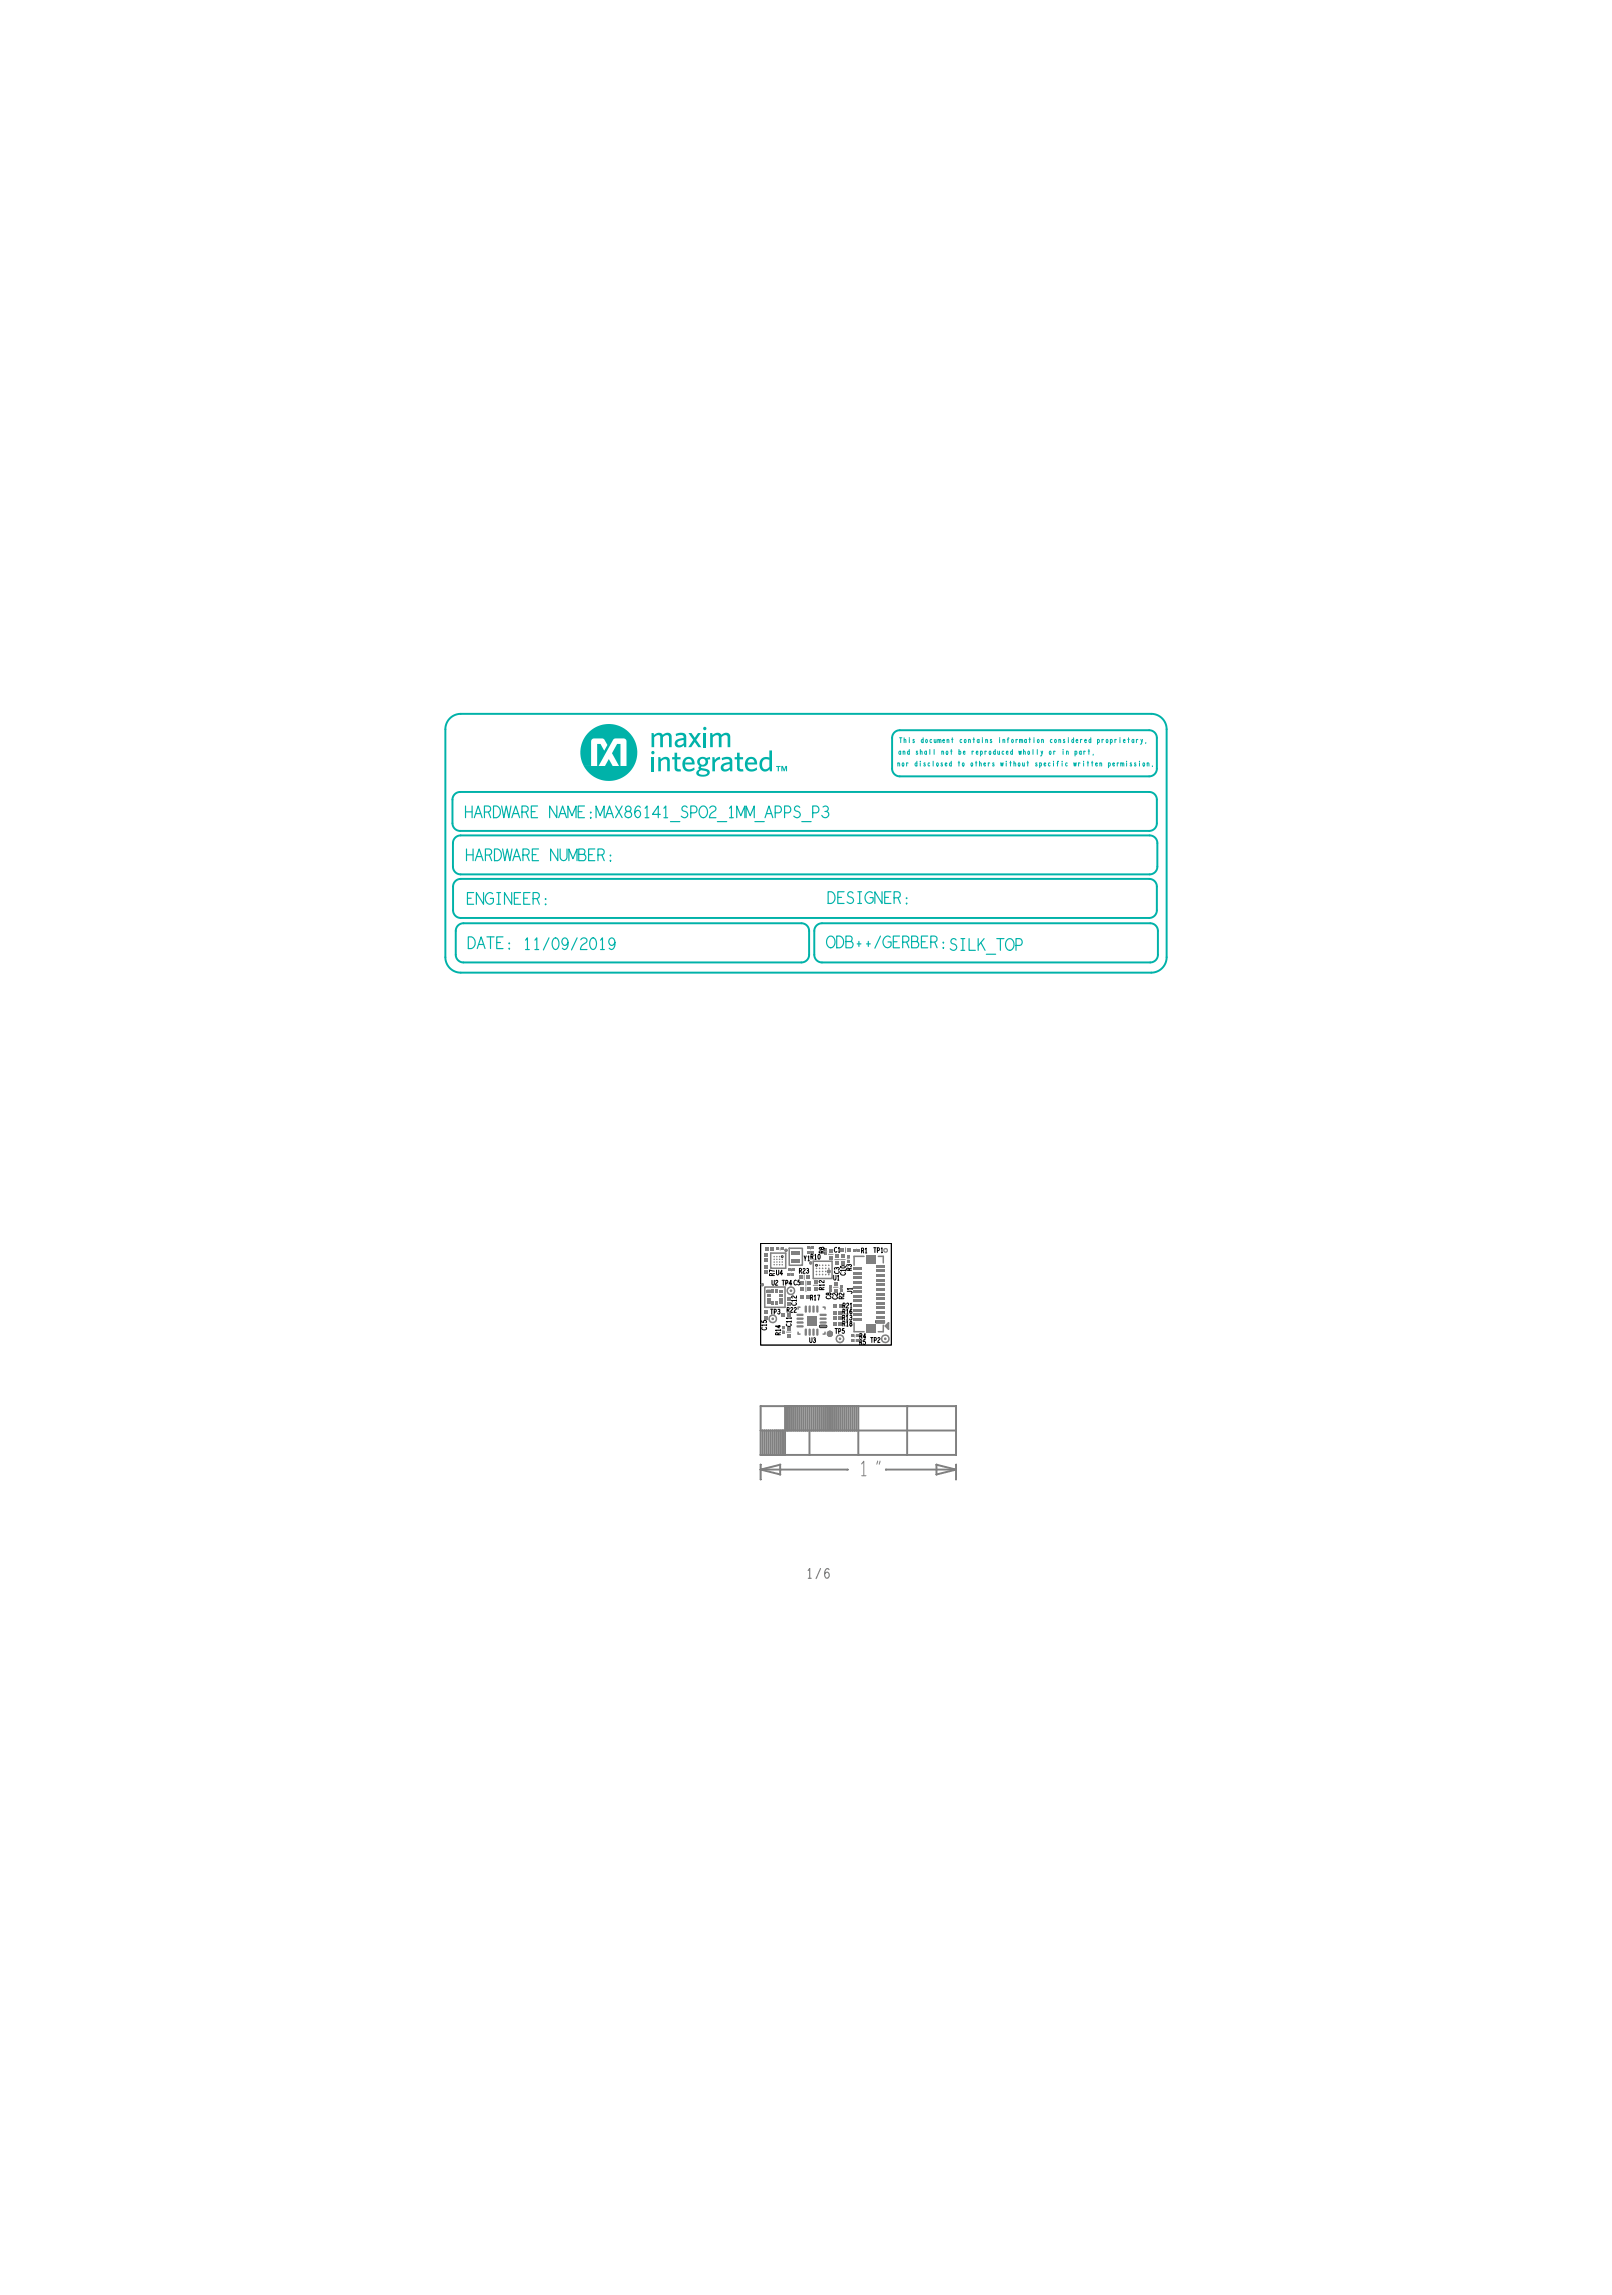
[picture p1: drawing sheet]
<svg xmlns="http://www.w3.org/2000/svg" width="210mm" height="298mm" viewBox="0 0 210 298" stroke-linecap="round" stroke-linejoin="round" font-family="sans-serif">
<defs><g id="words">
<g font-size="1.5" fill="#00b2a9">
<text x="60.3" y="106.3">HARDWARE</text>
<text x="60.5" y="111.9">HARDWARE</text>
<text x="60.6" y="117.6">ENGINEER:</text>
<text x="107.5" y="117.5">DESIGNER:</text>
<text x="60.7" y="123.4">DATE:</text>
<text x="107.4" y="123.3">ODB++/GERBER:SILK_TOP</text>
</g>
<g font-size=".6" fill="#00b2a9">
<text x="116.6" y="99.6">nor</text>
<text x="116.8" y="98.1">and</text>
<text x="116.9" y="96.6">This</text>
<text x="118.9" y="99.6">disclosed</text>
<text x="119" y="98.1">shall</text>
<text x="119.7" y="96.6">document</text>
<text x="122.4" y="98.1">not</text>
<text x="124.5" y="99.6">to</text>
<text x="124.7" y="98.1">be</text>
<text x="124.8" y="96.6">contains</text>
<text x="126.2" y="99.6">others</text>
<text x="126.3" y="98.1">reproduced</text>
<text x="129.9" y="96.6">information</text>
<text x="130.2" y="99.6">without</text>
<text x="132.5" y="98.1">wholly</text>
<text x="134.7" y="99.6">specific</text>
<text x="136.5" y="98.1">or</text>
<text x="136.6" y="96.6">considered</text>
<text x="138.2" y="98.1">in</text>
<text x="139.7" y="99.6">written</text>
<text x="139.9" y="98.1">part,</text>
<text x="142.8" y="96.6">proprietary,</text>
<text x="144.3" y="99.6">permission.</text>
</g>
<g font-size=".6">
<text x="103.9" y="165.6">R23</text>
<text x="105.4" y="163.8">R10</text>
<text x="107.1" y="167.8" transform="rotate(-90 107.1 167.8)">R12</text>
<text x="110.7" y="165.2" transform="rotate(-90 110.7 165.2)">R3</text>
<text x="111.9" y="162.9">R1</text>
<text x="101.5" y="173.6" transform="rotate(-90 101.5 173.6)">R14</text>
<text x="102.9" y="172.5" transform="rotate(-90 102.9 172.5)">C11</text>
<text x="105.3" y="169.1">R17</text>
<text x="109.5" y="171.7">R13</text>
<text x="109.5" y="172.4">R18</text>
<text x="109.5" y="170.9">R16</text>
<text x="109.5" y="170.1">R21</text>
</g>
</g></defs>
<!-- layer: Board Outline -->
<path d="M98.9 161.7h17v13.2h-17z" fill="none" stroke="#000" stroke-width=".13"/>
<!-- layer: Components -->
<g fill="none" stroke="#808080" stroke-width=".2">
<path d="M99 167h.1l.1 .1-.1 .1zM99.4 167.4h2.7v2.6h-2.7zM100.2 163h1.9v1.9h-1.9zM102.1 162.5h.1l.1 .1-.1 .1zM102.6 162.3h1.7v2.2h-1.7zM103.8 173.2v.3h.2M104 170h-.2v.2M105.3 164.2l.1-.1 .1 .2h-.1zM105.7 164h2.5v2.3h-2.5zM107 170h.3v.2M107.3 173.2v.3h-.3M107.7 173.2l.2-.1 .2 .1 .1 .2-.1 .3h-.2h-.2l-.1-.3z"/>
<path d="M107.8 173.4l.1-.1 .1 .2h-.1z"/>
<circle cx="100.4" cy="171.5" r=".48"/>
<circle cx="102.8" cy="167.9" r=".48"/>
<circle cx="109.2" cy="174.1" r=".48"/>
<circle cx="115.1" cy="174.1" r=".48"/>
</g>
<path d="M99.7 167.7h.5v.4h-.5zM101.5 163.3l.2-.1 .1 .1v.2l-.1 .1-.2-.1zM106 164.5l.1-.1 .2 .1v.1l-.2 .1-.1-.1zM106.5 172.3h.9l.1 .1v.1l-.1 .2h-.8l-.1-.1z" fill="#000"/>
<path d="M101.6 173h.3M104.5 165.8v.6M105.4 162.1v.3M105.4 162.7v.3M105.7 167.1h.6M107.2 162.8h.3M109.2 167.6h.3M110.1 163.7h.3M111.1 173.6v.3M111.1 174.2v.3M111.3 162.4v.3" fill="none" stroke="#808080" stroke-width=".13"/>
<g fill="#00b2a9">
<path d="M101.6 99.6h.2l.1 .5 .2-.5h.2v.7h-.1v-.5l-.2 .5h-.1l-.2-.5v.5h-.1z"/>
<path d="M92.6 98.5h.3v.3a.79 .79 0 0 1 .7-.4v.4l-.4 .1-.3 .3v1.1h-.3z"/>
<path d="M92.3 95.3h.3v.3a.66 .66 0 0 1 1.2 0 .62 .62 0 0 1 .6-.3 .62 .62 0 0 1 .5 .5v1.4h-.3l-.1-1.5a.49 .49 0 0 0-.7 .2v1.3h-.4v-1.5a.5 .5 0 0 0-.7 .2v1.3h-.4z"/>
<path d="M93.8 98.6l.8-.2 .3 .1 .2 .1 .1 .3v1.4h-.3v-.2a.61 .61 0 0 1-.9 .2 .61 .61 0 0 1-.2-.8l.4-.3 .6-.1v.3a.62 .62 0 0 0-.8 .5 .48 .48 0 0 0 .9-.1v-.8a.52 .52 0 0 0-.9-.2l-.1 .1z"/>
<path d="M100.9 99.6h.6v.1h-.2v.6h-.2v-.6h-.2z"/>
<path d="M100 97.6h.4v2.7h-.3l-.1-.3a.76 .76 0 0 1-.9 .2 .76 .76 0 0 1-.4-.9 .88 .88 0 0 1 1.3-.8v.3h-.1a.61 .61 0 0 0-.7 .1 .61 .61 0 0 0-.1 .7 .48 .48 0 0 0 .4 .4 .48 .48 0 0 0 .5-.3z"/>
<path d="M97.1 98.6a.8 .8 0 0 1 1-.1 .8 .8 0 0 1 .3 .9h-1.2v-.2h.9a.44 .44 0 0 0-.5-.5 .44 .44 0 0 0-.4 .5v.2a.65 .65 0 0 0 .4 .7 .65 .65 0 0 0 .8-.3v.3a.97 .97 0 0 1-1.3 0 .97 .97 0 0 1-.1-1.3z"/>
<path d="M95.8 97.9h.3v.6h.5v.3h-.5v1l.2 .2h.3v.3a.54 .54 0 0 1-.8-.5v-1h-.3v-.3h.3z"/>
<path d="M91.5 94.6l.1-.1 .2 .1v.3l-.2 .1-.1-.1z"/>
<path d="M84.7 95.3h.3v.3a.66 .66 0 0 1 1.1 0 .62 .62 0 0 1 .7-.3 .62 .62 0 0 1 .5 .5v1.4h-.3l-.1-1.5a.49 .49 0 0 0-.7 .2v1.3h-.4v-1.5a.5 .5 0 0 0-.8 .2v1.3h-.3z"/>
<path d="M84.7 98.5h.3v1.8h-.3z"/>
<path d="M84.7 97.7h.2h.1v.3l-.1 .1-.2-.1z"/>
<path d="M85.6 98.5h.2l.1 .2a.64 .64 0 0 1 .6-.3 .64 .64 0 0 1 .6 .4v1.5h-.4v-1.3l-.1-.2a.55 .55 0 0 0-.7 .2v1.3h-.3z"/>
<path d="M90.8 98.6a.8 .8 0 0 1 1 0l.5-.2v.3l-.3 .1a.63 .63 0 0 1-.7 .9v-.2a.39 .39 0 0 0 .4-.6 .39 .39 0 0 0-.7-.1 .39 .39 0 0 0 .3 .6v.3h-.2l.1 .2a1.31 1.31 0 0 1 1 .4 .64 .64 0 0 1-.8 .7v-.2a.35 .35 0 0 0 .4-.1 .35 .35 0 0 0 .1-.3l-.2-.1-.6-.1a.26 .26 0 0 0-.3 .2 .26 .26 0 0 0 .2 .3l.4 .1v.2a.65 .65 0 0 1-.9-.5l.1-.2 .3-.2a.24 .24 0 0 1-.1-.3 .24 .24 0 0 1 .2-.2h-.1a.62 .62 0 0 1-.1-1z"/>
<path d="M89 98.6a.8 .8 0 0 1 .9-.1 .8 .8 0 0 1 .4 .9h-1.2v-.2h.8a.44 .44 0 0 0-.4-.5 .44 .44 0 0 0-.4 .5l-.1 .2a.65 .65 0 0 0 .5 .7 .65 .65 0 0 0 .7-.3l.1 .3a.97 .97 0 0 1-1.3 0 .97 .97 0 0 1-.1-1.3z"/>
<path d="M89.5 95.3h.4l.4 .6 .4-.6h.4l-.6 .9 .7 1h-.4l-.5-.7-.4 .7h-.4l.6-1z"/>
<path d="M91.4 95.3h.4v1.9h-.4z"/>
<path d="M87.8 95.4l.8-.1 .3 .1 .2 .1 .1 .3v1.4h-.3v-.3a.61 .61 0 0 1-.8 .3 .61 .61 0 0 1-.3-.9l.4-.2 .7-.1v.2a.62 .62 0 0 0-.8 .6 .48 .48 0 0 0 .8-.1v-.8a.52 .52 0 0 0-.9-.2h-.1z"/>
<path d="M87.7 97.9h.3v.6h.5v.3h-.5v1l.1 .2h.4v.3a.54 .54 0 0 1-.8-.5v-1h-.3v-.3h.3z"/>
<path d="M76.5 95.2a3.7 3.7 0 0 1 5.5 .3 3.7 3.7 0 0 1-.8 5.4 3.7 3.7 0 0 1-5.3-1.3h2.7l.5-.9 .5 .9h.9l-.9-1.6 .6-1.3h.5v2.9h.7v-3.4l-.3-.2h-1.1l-.3 .1-1.9 3.5h-.2v-2.9h.5l.4 .9 .5-.7-.6-.8h-1.4l-.2 .3v3.2h-.9a3.7 3.7 0 0 1 .6-4.4z"/>
</g>
<path d="M116.3 95.2l.3-.2h.4h32.4a1 1 0 0 1 1 1v4a1 1 0 0 1-1 1h-32.4a1 1 0 0 1-1-1v-4.1l.1-.4zM59.1 103.3l.3-.2 .4-.1h89.6a1 1 0 0 1 1 1v3.1a1 1 0 0 1-1 1h-89.6a1 1 0 0 1-1-1v-3.2zM59.2 109l.3-.3 .4-.1h89.5a1 1 0 0 1 1 1v3.1a1 1 0 0 1-1 1h-89.5a1 1 0 0 1-1-1v-3.1zM59.2 114.6l.3-.2 .4-.1h89.5a1 1 0 0 1 1 1v3.1a1 1 0 0 1-1 1h-89.5a1 1 0 0 1-1-1v-3.2l.1-.3zM57.9 124.5a2 2 0 0 0 2 2h89.8a2 2 0 0 0 2-2v-29.7a2 2 0 0 0-2-2h-89.8a2 2 0 0 0-2 2v29.7M59.5 120.4l.3-.2 .4-.1h44a1 1 0 0 1 1 1v3.1a1 1 0 0 1-1 1h-44a1 1 0 0 1-1-1v-3.2zM106.1 120.4l.3-.2 .5-.1h42.6a1 1 0 0 1 1 1v3.1a1 1 0 0 1-1 1h-42.6a1 1 0 0 1-1-1v-3.2z" fill="none" stroke="#00b2a9" stroke-width=".25"/>
<g fill="none" stroke="#808080" stroke-width=".13">
<path d="M101.4 162.3v.3M102.2 173.2h.6M102.7 165.6v.3M102.9 165v.3M104.8 166.6v.6M104.8 167.4v.6M107.7 163.1h.6M107.8 167.6h.3M108.3 167.4h.6M108.5 163.8h.6M109.3 163.8h.6M109.9 162.3v.6"/>
<path d="M98.9 189.2h.1M124.3 189.2h.1"/>
<circle cx="98.9" cy="182.9" r=".06"/>
<circle cx="98.9" cy="186" r=".06"/>
<circle cx="98.9" cy="189.2" r=".06"/>
<circle cx="98.9" cy="191.1" r=".06"/>
<circle cx="98.9" cy="192.4" r=".06"/>
<circle cx="98.9" cy="190.5" r=".06"/>
<circle cx="98.9" cy="189.2" r=".01"/>
<circle cx="99.1" cy="186" r=".06"/>
<circle cx="99.1" cy="189.2" r=".06"/>
<circle cx="99.4" cy="189.2" r=".06"/>
<circle cx="99.4" cy="186" r=".06"/>
<circle cx="99.6" cy="186" r=".06"/>
<circle cx="99.6" cy="189.2" r=".06"/>
<circle cx="99.9" cy="186" r=".06"/>
<circle cx="99.9" cy="189.2" r=".06"/>
<circle cx="100.1" cy="189.2" r=".06"/>
<circle cx="100.1" cy="186" r=".06"/>
<circle cx="100.4" cy="186" r=".06"/>
<circle cx="100.4" cy="189.2" r=".06"/>
<circle cx="100.7" cy="189.2" r=".06"/>
<circle cx="100.7" cy="186" r=".06"/>
<circle cx="100.9" cy="189.2" r=".06"/>
<circle cx="100.9" cy="186" r=".06"/>
<circle cx="101.2" cy="189.2" r=".06"/>
<circle cx="101.2" cy="186" r=".06"/>
<circle cx="101.4" cy="186" r=".06"/>
<circle cx="101.4" cy="189.2" r=".06"/>
<circle cx="101.4" cy="190.5" r=".06"/>
<circle cx="101.4" cy="191.7" r=".06"/>
<circle cx="101.7" cy="186" r=".06"/>
<circle cx="101.7" cy="189.2" r=".06"/>
<circle cx="101.8" cy="189.2" r=".06"/>
<circle cx="101.8" cy="186" r=".06"/>
<circle cx="102.1" cy="182.9" r=".06"/>
<circle cx="102.1" cy="189.2" r=".06"/>
<circle cx="102.3" cy="182.9" r=".06"/>
<circle cx="102.3" cy="186" r=".06"/>
<circle cx="102.4" cy="186" r=".06"/>
<circle cx="102.4" cy="182.9" r=".06"/>
<circle cx="102.7" cy="182.9" r=".06"/>
<circle cx="102.7" cy="186" r=".06"/>
<circle cx="102.9" cy="182.9" r=".06"/>
<circle cx="102.9" cy="186" r=".06"/>
<circle cx="103.2" cy="182.9" r=".06"/>
<circle cx="103.2" cy="186" r=".06"/>
<circle cx="103.4" cy="182.9" r=".06"/>
<circle cx="103.4" cy="186" r=".06"/>
<circle cx="103.7" cy="182.9" r=".06"/>
<circle cx="103.7" cy="186" r=".06"/>
<circle cx="104" cy="186" r=".06"/>
<circle cx="104" cy="182.9" r=".06"/>
<circle cx="104.2" cy="186" r=".06"/>
<circle cx="104.2" cy="182.9" r=".06"/>
<circle cx="104.5" cy="182.9" r=".06"/>
<circle cx="104.5" cy="186" r=".06"/>
<circle cx="104.7" cy="186" r=".06"/>
<circle cx="104.7" cy="182.9" r=".06"/>
<circle cx="105" cy="182.9" r=".06"/>
<circle cx="105" cy="186" r=".06"/>
<circle cx="105.2" cy="182.9" r=".06"/>
<circle cx="105.2" cy="189.2" r=".06"/>
<circle cx="105.5" cy="182.9" r=".06"/>
<circle cx="105.5" cy="186" r=".06"/>
<circle cx="105.7" cy="182.9" r=".06"/>
<circle cx="105.7" cy="186" r=".06"/>
<circle cx="106" cy="182.9" r=".06"/>
<circle cx="106" cy="186" r=".06"/>
<circle cx="106.2" cy="186" r=".06"/>
<circle cx="106.2" cy="182.9" r=".06"/>
<circle cx="106.5" cy="186" r=".06"/>
<circle cx="106.5" cy="182.9" r=".06"/>
<circle cx="106.8" cy="182.9" r=".06"/>
<circle cx="106.8" cy="186" r=".06"/>
<circle cx="107" cy="182.9" r=".06"/>
<circle cx="107" cy="186" r=".06"/>
<circle cx="107.3" cy="182.9" r=".06"/>
<circle cx="107.3" cy="186" r=".06"/>
<circle cx="107.5" cy="182.9" r=".06"/>
<circle cx="107.5" cy="186" r=".06"/>
<circle cx="107.8" cy="186" r=".06"/>
<circle cx="107.8" cy="182.9" r=".06"/>
<circle cx="108" cy="186" r=".06"/>
<circle cx="108" cy="182.9" r=".06"/>
<circle cx="108.3" cy="182.9" r=".06"/>
<circle cx="108.3" cy="186" r=".06"/>
<circle cx="108.5" cy="186" r=".06"/>
<circle cx="108.5" cy="182.9" r=".06"/>
<circle cx="108.8" cy="182.9" r=".06"/>
<circle cx="108.8" cy="186" r=".06"/>
<circle cx="109" cy="182.9" r=".06"/>
<circle cx="109" cy="186" r=".06"/>
<circle cx="109.3" cy="186" r=".06"/>
<circle cx="109.3" cy="182.9" r=".06"/>
<circle cx="109.5" cy="186" r=".06"/>
<circle cx="109.5" cy="182.9" r=".06"/>
<circle cx="109.8" cy="182.9" r=".06"/>
<circle cx="109.8" cy="186" r=".06"/>
<circle cx="110.1" cy="182.9" r=".06"/>
<circle cx="110.1" cy="186" r=".06"/>
<circle cx="110.2" cy="191.1" r=".06"/>
<circle cx="110.3" cy="182.9" r=".06"/>
<circle cx="110.3" cy="186" r=".06"/>
<circle cx="110.6" cy="182.9" r=".06"/>
<circle cx="110.6" cy="186" r=".06"/>
<circle cx="110.8" cy="182.9" r=".06"/>
<circle cx="110.8" cy="186" r=".06"/>
<circle cx="111.1" cy="186" r=".06"/>
<circle cx="111.1" cy="182.9" r=".06"/>
<circle cx="111.3" cy="182.9" r=".06"/>
<circle cx="111.3" cy="186" r=".06"/>
<circle cx="111.6" cy="189.2" r=".06"/>
<circle cx="111.6" cy="182.9" r=".06"/>
<circle cx="115.2" cy="191.1" r=".06"/>
<circle cx="117.9" cy="182.9" r=".06"/>
<circle cx="117.9" cy="189.2" r=".06"/>
<circle cx="121.7" cy="190.5" r=".06"/>
<circle cx="121.7" cy="191.7" r=".06"/>
<circle cx="124.3" cy="182.9" r=".06"/>
<circle cx="124.3" cy="189.2" r=".06"/>
<circle cx="124.3" cy="186" r=".06"/>
<circle cx="124.3" cy="191.1" r=".06"/>
<circle cx="124.3" cy="192.4" r=".06"/>
<circle cx="124.3" cy="190.5" r=".06"/>
<circle cx="124.3" cy="189.2" r=".01"/>
</g>
<g fill="none" stroke="#808080" stroke-width=".25">
<path d="M98.9 182.9h25.4v6.3h-25.4zM98.9 191.1h11.3M98.9 191.1l2.5-.6v1.2zM98.9 186h25.4M98.9 190.5v1.9M99.1 186v3.2M99.4 186v3.2M99.6 186v3.2M99.9 186v3.2M100.1 186v3.2M100.4 186v3.2M100.7 186v3.2"/>
<path d="M100.9 186v3.2M101.2 186v3.2M101.4 186v3.2M101.7 186v3.2M101.8 186v3.2M102.1 182.9v6.3M102.3 182.9v3.1M102.4 182.9v3.1M102.7 182.9v3.1M102.9 182.9v3.1M103.2 182.9v3.1M103.4 182.9v3.1"/>
<path d="M103.7 182.9v3.1M104 182.9v3.1M104.2 182.9v3.1M104.5 182.9v3.1M104.7 182.9v3.1M105 182.9v3.1M105.2 182.9v6.3M105.5 182.9v3.1M105.7 182.9v3.1M106 182.9v3.1M106.2 182.9v3.1M106.5 182.9v3.1"/>
<path d="M106.8 182.9v3.1M107 182.9v3.1M107.3 182.9v3.1M107.5 182.9v3.1M107.8 182.9v3.1M108 182.9v3.1M108.3 182.9v3.1M108.5 182.9v3.1M108.8 182.9v3.1M109 182.9v3.1M109.3 182.9v3.1M109.5 182.9v3.1"/>
<path d="M109.8 182.9v3.1M110.1 182.9v3.1M110.3 182.9v3.1M110.6 182.9v3.1M110.8 182.9v3.1M111.1 182.9v3.1M111.3 182.9v3.1M111.6 182.9v6.3M115.2 191.1h9.1M117.9 182.9v6.3M121.7 190.5l2.6 .6-2.6 .6zM124.3 190.5v1.9"/>
</g>
<path d="M113.8 171.7h1.2v.4h-1.1z" fill="#000"/>
<path d="M111 172v1.2h1.3M112.3 163.4h-1.3v1.1M114.2 163.4h.6v.8M114.8 172.3v.9h-.6M115.1 172.4l.4-.4v.9zM115.2 172.4l.3-.3v.6zM115.4 172.3v.3l-.2-.2z" fill="none" stroke="#808080" stroke-width=".2"/>
<!-- layer: Nets -->
<g fill="#808080">
<path d="M110.1 163.2h.3v.4h-.3z"/>
<path d="M109.3 163.2h.5v.4h-.5z"/>
<path d="M108.6 163.2h.5v.4h-.5z"/>
<path d="M104.8 165.8h.4v.5h-.4z"/>
<path d="M106 164.5l.1-.1 .1 .2h-.1z"/>
<path d="M105 167.4h.4v.5h-.4z"/>
<path d="M105 166.6h.4v.5h-.4z"/>
<path d="M105.2 172.8h.1l.1 .1-.1 .8h-.1l-.1-.1z"/>
<path d="M102.3 173.5h.5v.4h-.5z"/>
<path d="M104.1 168.5h.4v.4h-.4z"/>
<path d="M109 170.5h.4v.4h-.4z"/>
<path d="M109 171.2h.4v.4h-.4z"/>
<path d="M101.6 170.8h.4v.4h-.4z"/>
<path d="M109.1 169.7h.4v.4h-.4z"/>
<path d="M109 172h.4v.4h-.4z"/>
<path d="M107.2 162.9h.3v.3h-.3z"/>
<path d="M107.2 164.9l.1-.1 .1 .2h-.1z"/>
<path d="M102.9 163.7h1.1v.5h-1.1z"/>
<path d="M101.6 163.7h.1l.1 .1-.1 .1z"/>
<path d="M102.9 162.6h1.1v.5h-1.1z"/>
<path d="M101.6 163.4l.1-.1 .1 .2h-.1z"/>
<path d="M100.1 162.2h.5v.4h-.5z"/>
<path d="M100.9 162.3h.4v.3h-.4z"/>
<path d="M101.6 164.4h.1l.1 .1-.1 .1z"/>
<path d="M102.3 165.6h.3v.3h-.3z"/>
<path d="M107.8 163.4h.5v.4h-.5z"/>
<path d="M107.6 164.9l.1-.1 .1 .2h-.1z"/>
<path d="M114.9 162.4l.2-.1 .3 .1v.2v.2l-.3 .1-.2-.1-.1-.2z"/>
</g>
<path d="M115 162.5l.1-.1 .2 .1v.2l-.2 .1-.1-.1z" fill="#fff"/>
<g fill="#808080">
<path d="M113.9 164.5h1.1v.3h-1.1z"/>
<path d="M110.1 163.8h.3v.4h-.3z"/>
<path d="M111 165.4h1.1v.3h-1.1z"/>
<path d="M113.9 165.1h1.1v.3h-1.1z"/>
<path d="M111 166h1.1v.3h-1.1z"/>
<path d="M109.2 167.1h.3v.3h-.3z"/>
<path d="M111 166.6h1.1v.3h-1.1z"/>
<path d="M105.5 162.1h.3v.3h-.3z"/>
<path d="M113.9 166.9h1.1v.3h-1.1z"/>
<path d="M105.5 162.7h.3v.3h-.3z"/>
<path d="M111.5 162.4h.3v.3h-.3z"/>
<path d="M113.9 167.5h1.1v.3h-1.1z"/>
<path d="M113.9 168.1h1.1v.3h-1.1z"/>
<path d="M111.2 173.6h.4v.3h-.4z"/>
<path d="M113.9 171.7h1.1v.3h-1.1z"/>
<path d="M111.2 174.2h.4v.3h-.4z"/>
<path d="M106.4 164.5l.1-.1 .1 .2h-.1z"/>
<path d="M100.9 164.1l.1-.1 .1 .2h-.1z"/>
<path d="M100.3 167.7h.3v.4h-.3z"/>
<path d="M107.6 164.5l.1-.1 .1 .2h-.1z"/>
<path d="M100.9 164.4h.1l.1 .1-.1 .1z"/>
<path d="M107.2 164.5l.1-.1 .1 .2h-.1z"/>
<path d="M99.7 168.3h.4v.3h-.4z"/>
<path d="M100.5 164.4h.1l.1 .1-.1 .1z"/>
<path d="M106.8 164.5l.1-.1 .1 .2h-.1z"/>
<path d="M100.5 164.1l.1-.1 .1 .2h-.1z"/>
<path d="M99.7 167.8h.4v.3h-.4z"/>
<path d="M102.7 167.8l.1-.1 .2 .1v.1l-.2 .1-.1-.1z"/>
<path d="M101.3 167.8h.5v.3h-.5z"/>
<path d="M100.9 163.4l.1-.1 .1 .2h-.1z"/>
<path d="M114.9 174l.2-.1 .1 .1v.2l-.1 .1-.2-.1z"/>
<path d="M110.6 174.2h.4v.3h-.4z"/>
<path d="M101.2 163.4l.1-.1 .1 .2h-.1z"/>
<path d="M101.5 162.3h.4v.3h-.4z"/>
<path d="M101.2 164.4h.1l.1 .1-.1 .1z"/>
<path d="M105.8 166.5h.5v.4h-.5z"/>
<path d="M106.4 164.9l.1-.1 .1 .2h-.1z"/>
<path d="M107.6 165.2l.1-.1 .2 .1v.3l-.2 .1-.1-.1z"/>
</g>
<path d="M107.7 165.3v-.1l.1 .2h-.1z" fill="#fff"/>
<g fill="#808080">
<path d="M107.6 165.3l.1-.1 .1 .2h-.1z"/>
<path d="M107.2 165.7l.1-.1 .1 .2h-.1z"/>
<path d="M107.6 165.7l.1-.1 .1 .2h-.1z"/>
<path d="M110.6 173.6h.4v.3h-.4z"/>
<path d="M109 174l.2-.1 .1 .1v.2l-.1 .1-.2-.1z"/>
<path d="M100.9 163.7h.1l.1 .1-.1 .1z"/>
<path d="M102.3 170.8h.4v.4h-.4z"/>
<path d="M103.5 170.9l.8-.1 .2 .1v.2h-.8h-.2z"/>
<path d="M108.4 169.7h.4v.4h-.4z"/>
<path d="M106.2 169.8h.1l.1 .1-.1 .8h-.1l-.1-.1z"/>
<path d="M108.3 171.2h.4v.4h-.4z"/>
<path d="M108.3 172h.4v.4h-.4z"/>
<path d="M106.5 172.4l.8-.1 .2 .1v.2h-.8h-.2z"/>
<path d="M104.7 169.8h.1l.1 .1-.1 .8h-.1l-.1-.1z"/>
<path d="M106 164.9l.1-.1 .1 .2h-.1z"/>
<path d="M104.8 168.5h.4v.4h-.4z"/>
<path d="M105.2 169.8h.1l.1 .1-.1 .8h-.1l-.1-.1z"/>
<path d="M106.5 170.9l.8-.1 .2 .1v.2h-.8h-.2z"/>
<path d="M106 165.3l.1-.1 .1 .2h-.1z"/>
<path d="M108.3 170.5h.4v.4h-.4z"/>
<path d="M106.5 171.4l.8-.1 .2 .1v.2h-.8h-.2z"/>
<path d="M106 165.7l.1-.1 .1 .2h-.1z"/>
<path d="M106.2 172.8h.1l.1 .1-.1 .8h-.1l-.1-.1z"/>
<path d="M105.7 172.8h.1l.1 .1-.1 .8h-.1l-.1-.1z"/>
<path d="M104.9 162.7h.3v.3h-.3z"/>
<path d="M100.5 163.7h.1l.1 .1-.1 .1z"/>
<path d="M99.4 164.5h.4v.5h-.4z"/>
<path d="M104.9 162.1h.3v.3h-.3z"/>
<path d="M100.5 163.4l.1-.1 .1 .2h-.1z"/>
<path d="M99.4 163.7h.4v.4h-.4z"/>
<path d="M103.9 165.8h.4v.5h-.4z"/>
<path d="M106.5 171.9l.8-.1 .2 .1v.2h-.8h-.2z"/>
<path d="M103.5 171.4l.8-.1 .2 .1v.2h-.8h-.2z"/>
<path d="M106.8 164.9l.1-.1 .1 .2h-.1z"/>
<path d="M101.6 172.5h.3v.4h-.3z"/>
<path d="M112.6 163.3h1.3v1h-1.3z"/>
<path d="M111 171.4h1.1v.3h-1.1z"/>
<path d="M111 170.8h1.1v.3h-1.1z"/>
<path d="M111 170.2h1.1v.3h-1.1z"/>
<path d="M111 169.6h1.1v.3h-1.1z"/>
<path d="M111 169h1.1v.3h-1.1z"/>
<path d="M111 168.4h1.1v.3h-1.1z"/>
<path d="M111 167.8h1.1v.3h-1.1z"/>
<path d="M111 167.2h1.1v.3h-1.1z"/>
<path d="M111 164.8h1.1v.3h-1.1z"/>
<path d="M113.9 166.3h1.1v.3h-1.1z"/>
<path d="M113.9 165.7h1.1v.3h-1.1z"/>
<path d="M112.6 172.2h1.3v1.1h-1.3z"/>
<path d="M101.2 163.7h.1l.1 .1-.1 .1z"/>
<path d="M109.3 164.1h.5v.4h-.5z"/>
<path d="M107.8 162.5h.5v.4h-.5z"/>
<path d="M109.3 162.3h.4v.5h-.4z"/>
<path d="M108.6 164.1h.5v.4h-.5z"/>
<path d="M107.6 165.2l.1-.1 .2 .1v.3l-.2 .1-.1-.1z"/>
<path d="M101.3 168.8h.5v.3h-.5z"/>
<path d="M101.3 168.3h.5v.3h-.5z"/>
<path d="M102.4 168.7h.4v.4h-.4z"/>
<path d="M105.7 169.8h.1l.1 .1-.1 .8h-.1l-.1-.1z"/>
<path d="M104.9 171.1h1.2v1.3h-1.2z"/>
<path d="M106.8 165.3l.1-.1 .1 .2h-.1z"/>
<path d="M107.2 165.3l.1-.1 .1 .2h-.1z"/>
<path d="M106.8 165.7l.1-.1 .1 .2h-.1z"/>
<path d="M103 165h.4v.3h-.4z"/>
<path d="M102.9 165.6h.3v.3h-.3z"/>
<path d="M107.8 167.1h.3v.3h-.3z"/>
<path d="M102.3 172.6h.5v.4h-.5z"/>
<path d="M108.4 166.7h.5v.4h-.5z"/>
<path d="M104.1 167.4h.4v.5h-.4z"/>
<path d="M104.1 166.6h.4v.5h-.4z"/>
<path d="M101.6 173.1h.3v.4h-.3z"/>
<path d="M99.4 162.2h.5v.4h-.5z"/>
<path d="M99.7 169.3h.4v.3h-.4z"/>
<path d="M100.8 167.7h.3v.4h-.3z"/>
<path d="M99.3 171.1h.4v.5h-.4z"/>
<path d="M113.9 171.1h1.1v.3h-1.1z"/>
<path d="M113.9 170.5h1.1v.3h-1.1z"/>
<path d="M113.9 169.9h1.1v.3h-1.1z"/>
<path d="M113.9 169.3h1.1v.3h-1.1z"/>
<path d="M113.9 168.7h1.1v.3h-1.1z"/>
<path d="M103.5 171.9l.8-.1 .2 .1v.2h-.8h-.2z"/>
<path d="M103.5 172.4l.8-.1 .2 .1v.2h-.8h-.2z"/>
<path d="M104.7 172.8h.1l.1 .1-.1 .8h-.1l-.1-.1z"/>
<path d="M100.8 169.3h.3v.4h-.3z"/>
<path d="M101.2 164.1l.1-.1 .1 .2h-.1z"/>
<path d="M107.2 162.3h.3v.3h-.3z"/>
<path d="M100.3 171.4l.2-.1 .1 .1v.2l-.1 .1-.2-.1z"/>
<path d="M100.3 169.3h.3v.4h-.3z"/>
<path d="M105.8 167.4h.5v.4h-.5z"/>
<path d="M106.4 165.3l.1-.1 .1 .2h-.1z"/>
<path d="M106.4 165.7l.1-.1 .1 .2h-.1z"/>
<path d="M107.8 167.7h.3v.3h-.3z"/>
<path d="M109.2 167.7h.3v.3h-.3z"/>
<path d="M108.4 167.6h.5v.4h-.5z"/>
<path d="M110.9 162.4h.3v.3h-.3z"/>
<path d="M110.2 162.3h.4v.5h-.4z"/>
<path d="M101.6 164.1l.1-.1 .1 .2h-.1z"/>
<path d="M101.3 169.3h.5v.3h-.5z"/>
<path d="M102.4 169.4h.4v.4h-.4z"/>
<path d="M102.4 165h.4v.3h-.4z"/>
<path d="M99.4 163h.4v.4h-.4z"/>
<path d="M99.7 168.8h.4v.3h-.4z"/>
<path d="M99.3 170.4h.4v.5h-.4z"/>
<path d="M99.4 165.2h.4v.5h-.4z"/>
</g>
<!-- layer: Text -->
<g fill="none" stroke="#00b2a9" stroke-width=".13">
<path d="M118.2 97.5v.6M119.6 97.5v.6M120 95.9v.7M120.9 97.5v.6M121.4 97.5v.6M123.7 97.5v.6M123.8 95.9v.7M124.7 99v.6M124.7 97.5v.6M126.9 99v.6M127.3 99v.6M129.4 97.5v.6"/>
<path d="M131.6 97.5v.6M133.1 97.5v.6M134.3 97.5v.6M134.8 97.5v.6M141.5 97.5v.6"/>
</g>
<g fill="none" stroke="#000" stroke-width=".13">
<path d="M99 171.8v.1l.3 .1a.17 .17 0 0 1 .1-.3 .17 .17 0 0 1 .2 .1 .17 .17 0 0 1 0 .2M99.6 172.6a.22 .22 0 0 1 0 .3 .22 .22 0 0 1-.3 0l-.3-.1 .1-.2M99.7 172.3h-.7l.1 .1M99.7 172.2v.2M100.2 170.3h.3M100.3 170.3v.6M100.4 166.5v.4l.1 .2 .2-.2v-.4M100.4 165.9l-.1-.3-.2 .1-.1 .2h.7M100.6 170.6l.3-.1-.1-.2h-.2v.6M100.7 165.3l-.7-.1v.2M100.7 165.6l-.3 .1M100.8 166.6a.14 .14 0 0 1 .2-.1 .14 .14 0 0 1 .1 .2l-.2 .2-.1 .2h.3"/>
<path d="M100.9 165.2v.4l.2 .2 .1-.2v-.4M101.1 170.3a.15 .15 0 0 1 .3 0 .16 .16 0 0 1-.1 .3M101.1 173.6v-.3l-.2 .1-.1 .2h.7M101.2 170.6a.16 .16 0 0 1 .2 .1 .16 .16 0 0 1-.1 .2 .16 .16 0 0 1-.2-.1M101.3 172.4v.3l-.5-.3h.7M101.5 173h-.7l.1 .1M101.7 166.5h.3M101.7 165.6h-.3l.2-.4v.6M101.8 166.5v.6M102.1 166.9l.3-.1-.1-.3h-.2v.6M102.3 170.4l.3-.1-.1-.2-.2-.1v.7M102.5 170.4l.1 .3"/>
<path d="M102.8 172.2a.22 .22 0 0 1 0 .3 .22 .22 0 0 1-.3 0l-.3-.1 .1-.2M102.8 170.1a.14 .14 0 0 1 .2 0 .14 .14 0 0 1 0 .2l-.2 .2v.2h.3M102.9 171.4h-.7l.1 .1M102.9 171.9h-.7h.1M102.9 166.9h-.3l.2-.4v.6M103.2 170.1a.15 .15 0 0 1 .3 0 .14 .14 0 0 1 0 .2l-.2 .2-.1 .2h.3M103.4 169.4a.22 .22 0 0 1 .1 .3 .22 .22 0 0 1-.3 0l-.3-.1 .1-.2M103.5 166.5a.3 .3 0 0 0-.3 .2 .3 .3 0 0 0 .2 .4l.1-.1M103.5 168.5v.3h-.2l-.1-.2a.15 .15 0 0 0-.3 0 .14 .14 0 0 0 .1 .2M103.5 169.1h-.6l.1 .1M103.5 169v.2M103.9 165.3l.3-.1-.1-.2-.2-.1v.7"/>
<path d="M103.9 166.5h-.2v.2a.17 .17 0 0 1 .3 .1 .17 .17 0 0 1-.1 .2 .17 .17 0 0 1-.2 0M104.4 165.1a.14 .14 0 0 1 .2-.1 .14 .14 0 0 1 0 .2l-.2 .2v.2h.3M104.5 163.3l.2 .7M104.8 163.3l-.1 .4M104.9 165a.14 .14 0 0 1 .2 0 .14 .14 0 0 1-.1 .2M105 163.4l.1-.1v.7M105 164h.2M105.3 174v.4l.1 .2 .2-.2v-.4M105.4 168.8l.2-.1v-.2l-.2-.1v.7M105.4 163.4h.3l-.1-.3h-.2v.7M105.8 174a.14 .14 0 0 1 .2 .1 .14 .14 0 0 1-.1 .2M105.8 174.3a.16 .16 0 0 1 .2 .1 .16 .16 0 0 1-.1 .2 .16 .16 0 0 1-.2-.1"/>
<path d="M105.9 168.6l.1-.2v.7M105.9 163.2l.1-.1v.7M106.3 168.4h.3l-.2 .7M106.4 163.1a.32 .32 0 0 1 .2 .3 .32 .32 0 0 1-.2 .3l-.1-.3zM106.5 162.3a.16 .16 0 0 0 .2 .2 .16 .16 0 0 0 .1-.3 .17 .17 0 0 1 .3 .1 .17 .17 0 0 1-.1 .2 .17 .17 0 0 1-.2-.2l-.2-.1zM106.8 162.9l-.1-.2h-.2v.2h.6M106.8 167.7l-.1-.2h-.2v.2h.6M107.1 166.5v.3l-.2-.1-.2-.1a.14 .14 0 0 0-.2 0 .14 .14 0 0 0 .1 .2M107.1 167.1h-.6l.1 .1M107.1 162.7l-.3 .1M107.4 168.2a.16 .16 0 0 0 .2 .2 .16 .16 0 0 0 .1-.2 .17 .17 0 0 1 .3 0 .17 .17 0 0 1-.1 .3 .18 .18 0 0 1-.2-.3h-.2zM107.9 168.6a.22 .22 0 0 1 .1 .3 .22 .22 0 0 1-.4 0l-.2-.1v-.2"/>
<path d="M108.4 165.8v.5l.1 .2 .2-.2v-.5M108.6 172.8h.3M108.7 172.8v.6M108.8 164.9a.14 .14 0 0 0-.2 0 .14 .14 0 0 0-.1 .2M108.8 165a.16 .16 0 0 1 .1-.2 .16 .16 0 0 1 .2 .1 .16 .16 0 0 1-.1 .2M108.8 168.6a.22 .22 0 0 1 0 .3 .22 .22 0 0 1-.3 0l-.2-.1v-.2M108.8 162.3a.3 .3 0 0 0-.4 .2 .3 .3 0 0 0 .2 .3l.2-.1M108.9 168.2v.3l-.2-.1-.2-.2a.14 .14 0 0 0-.2 0 .14 .14 0 0 0 0 .2M108.9 166l.1-.2v.7M108.9 166.5h.2M109 162.3l.1-.1v.6M109 162.8h.2"/>
<path d="M109 165.3a.22 .22 0 0 1 0 .3 .22 .22 0 0 1-.3 0l-.2-.1v-.2M109 173.1l.3-.1-.1-.2h-.2v.6M109.3 164.7a.35 .35 0 0 1 .6 .1h-.1a.35 .35 0 0 1-.5-.1zM109.4 168.9l-.1-.3-.2 .1v.2h.6M109.5 171.4l.3-.1v-.2l-.3-.1v.7M109.6 172.1h.2v-.3h-.2v.6M109.6 170.6l.2-.1v-.2h-.2v.6M109.6 169.8l.2-.1v-.2h-.2v.6M109.7 168.2v.2h-.2l-.2-.2a.14 .14 0 0 0-.2 0 .14 .14 0 0 0 .1 .2M109.7 168.6l-.3 .1M109.7 172.8h-.2v.2a.17 .17 0 0 1 .2 .1 .17 .17 0 0 1 0 .2 .17 .17 0 0 1-.2 0M109.8 165.5a.22 .22 0 0 1 0 .3 .22 .22 0 0 1-.3 0l-.2-.1v-.2"/>
<path d="M109.9 165.2h-.6l.1 .1M109.9 165.1v.2M110.1 171.2v-.2v.7M110.1 169.6a.14 .14 0 0 1 .2-.1 .14 .14 0 0 1 0 .2l-.2 .2-.1 .2h.3M110.1 171.9l.1-.1v.6M110.1 170.4l.1-.1v.6M110.1 167.9h.6l.1 .2-.1 .1M110.4 164.5a.15 .15 0 0 0-.3 0 .14 .14 0 0 0 0 .2M110.4 165.2l-.1-.3-.2 .1v.2h.6M110.5 171.1a.14 .14 0 0 1 .2 0 .14 .14 0 0 1-.1 .2M110.6 171.8l-.1 .2a.23 .23 0 0 1 .2 .2 .23 .23 0 0 1 0 .2 .18 .18 0 0 1-.2-.2 .18 .18 0 0 1 .2-.1v-.2zM110.6 169.6v-.1v.6"/>
<path d="M110.7 170.3a.32 .32 0 0 0-.2 .3 .32 .32 0 0 0 .2 .3 .17 .17 0 0 0 .1-.3 .17 .17 0 0 0-.3 0M110.8 167.6h-.7l.2 .1M110.8 167.5v.2M111.8 173.8l.2-.1v-.2l-.2-.1v.7M111.8 174.5h.2v-.3h-.2v.7M111.9 173.8l.1 .3M111.9 174.5l.1 .4M112 162.6l.3-.1-.1-.2h-.2v.6M112.5 174.2h-.2v.3a.17 .17 0 0 1 .2 .1 .17 .17 0 0 1-.1 .2 .17 .17 0 0 1-.2 0M112.5 162.4l.1-.1v.6M112.5 173.9h-.3l.2-.5v.7M113.2 173.9h.3"/>
<path d="M113.3 173.9v.7M113.6 162.3h.3M113.7 174.3l.2-.1-.1-.3h-.1v.7M113.7 162.3v.6M114.1 162.6l.2-.1-.1-.2h-.1v.6M114.1 174a.14 .14 0 0 1 .2 0 .14 .14 0 0 1 .1 .2l-.2 .2-.1 .2h.3M114.6 162.4v-.1v.6M114.6 162.9h.1"/>
</g>
<path d="M112 190.4l.3-.4v1.9M112 191.9h.6M114.1 190l-.1 .4M114.4 190l-.1 .4" fill="none" stroke="#808080" stroke-width=".13"/>
<g fill="none" stroke="#00b2a9" stroke-width=".15">
<path d="M60.5 104.8v1.5M60.6 110.4v1.5M61.4 104.8v1.5M61.5 110.4v1.5M61.6 116.1h-.8v1.5h.8M61.7 106.3l.5-1.5 .5 1.5M61.8 111.9l.5-1.5 .5 1.5M62.9 116.1v1.5l-1-1.5v1.5M63 105.6h.5a.41 .41 0 0 0 .3-.4 .41 .41 0 0 0-.3-.4h-.5v1.5M63.1 111.2h.5a.41 .41 0 0 0 .3-.4 .41 .41 0 0 0-.3-.4h-.5v1.5M64 116.2a.62 .62 0 0 0-.7 0 .62 .62 0 0 0-.2 .7 .57 .57 0 0 0 .4 .6 .57 .57 0 0 0 .6-.2v-.5h-.4M64.2 104.8a.77 .77 0 0 1 .8 .8 .77 .77 0 0 1-.8 .7z"/>
<path d="M64.3 110.4a.77 .77 0 0 1 .9 .8 .77 .77 0 0 1-.9 .7zM64.6 116.1h.5M64.8 116.1v1.5M65.2 104.8l.3 1.5 .3-1.5 .3 1.5 .3-1.5M65.3 110.4l.3 1.5 .3-1.5 .4 1.5 .3-1.5M66.5 116.1v1.5l-.9-1.5v1.5M66.5 106.3l.5-1.5 .5 1.5M66.7 111.9l.5-1.5 .5 1.5M67.7 116.1h-.8v1.5h.8M67.9 105.6h.5a.41 .41 0 0 0 .3-.4 .41 .41 0 0 0-.3-.4h-.5v1.5M68 111.2h.5a.41 .41 0 0 0 .3-.4 .41 .41 0 0 0-.3-.4h-.5v1.5M68.9 116.1h-.8v1.5h.8"/>
<path d="M69.3 116.9h.5a.41 .41 0 0 0 .3-.4 .41 .41 0 0 0-.3-.4h-.5v1.5M69.9 104.8h-.8v1.5h.8M70 110.4h-.8v1.5h.8M72.4 104.8v1.5l-1-1.5v1.5M72.5 110.4v1.5l-.9-1.5v1.5M72.6 106.3l.5-1.5 .5 1.5M72.8 105.8h.7M72.8 110.4v1.1a.45 .45 0 0 0 .5 .4 .45 .45 0 0 0 .4-.4v-1.1M73.8 106.3v-1.5l.6 1.3 .5-1.3v1.5M74 111.9v-1.5l.5 1.3 .5-1.3v1.5M75.2 105.6h.5M75.2 111.1h.7a.43 .43 0 0 1 .3 .4 .43 .43 0 0 1-.3 .4h-.7v-1.5h.6a.4 .4 0 0 1 .2 .3 .4 .4 0 0 1-.1 .4"/>
<path d="M76 104.8h-.8v1.5h.8M76.5 111.1h.5M76.8 105.6v.1zM76.8 106.3v.1zM77.3 110.4h-.8v1.5h.8M77.5 106.3v-1.5l.5 1.3 .5-1.3v1.5M77.7 111.2h.5a.41 .41 0 0 0 .3-.4 .41 .41 0 0 0-.3-.4h-.5v1.5M78.2 111.2l.3 .7M78.7 106.3l.5-1.5 .5 1.5M78.9 105.8h.7M79.3 111.2l.1 .1zM79.3 111.9l.1 .1z"/>
<path d="M80 104.8l.9 1.5M80.9 104.8l-.9 1.5M81.4 105a.36 .36 0 0 0 0 .4 .36 .36 0 0 0 .4 .1 .41 .41 0 0 1 .2 .7 .41 .41 0 0 1-.7 0 .41 .41 0 0 1 .3-.7 .36 .36 0 0 0 .4-.2 .36 .36 0 0 0-.2-.4 .36 .36 0 0 0-.4 .1zM83.2 105l-.1-.1a.42 .42 0 0 0-.6 .4 .78 .78 0 0 0 .4 1 .51 .51 0 0 0 .4-.4 .51 .51 0 0 0-.4-.5l-.4 .3M83.9 105.1l.2-.3v1.5M83.9 106.3h.5M85.8 105.9h-1l.8-1.1v1.5M86.3 105.1l.2-.3v1.5M86.3 106.3h.5M87.2 106.8h1.2M89.3 105a.36 .36 0 0 0-.5-.1 .36 .36 0 0 0 0 .6 .45 .45 0 0 1 .6 .3 .45 .45 0 0 1-.3 .5 .45 .45 0 0 1-.5-.2M89.8 105.7h.5a.47 .47 0 0 0 .3-.4 .47 .47 0 0 0-.3-.5h-.5v1.5"/>
<path d="M91.1 104.9a.59 .59 0 0 1 .7 .1 .59 .59 0 0 1 .2 .7 .56 .56 0 0 1-.6 .6 .56 .56 0 0 1-.5-.6v-.4zM92.3 105.1a.4 .4 0 0 1 .5-.3 .4 .4 0 0 1 .2 .6 1.03 1.03 0 0 0-.8 .9h.9M93.3 106.8h1.2M94.8 105.1l.3-.3v1.5M94.8 106.3h.5M95.8 106.3v-1.5l.5 1.3 .5-1.3v1.5M97 106.3v-1.5l.5 1.3 .5-1.3v1.5M98.1 106.8h1.2M99.4 106.3l.6-1.5 .5 1.5M99.6 105.8h.7M100.8 105.7h.5a.47 .47 0 0 0 .3-.4 .47 .47 0 0 0-.3-.5h-.5v1.5M102 105.7h.5a.47 .47 0 0 0 .3-.4 .47 .47 0 0 0-.3-.5h-.5v1.5"/>
<path d="M104 105a.36 .36 0 0 0-.6-.1 .36 .36 0 0 0 .1 .6 .45 .45 0 0 1 .5 .3 .45 .45 0 0 1-.2 .5 .45 .45 0 0 1-.6-.2M104.2 106.8h1.2M105.6 105.7h.5a.47 .47 0 0 0 .4-.4 .47 .47 0 0 0-.4-.5h-.5v1.5M107 104.9a.38 .38 0 0 1 .6 0 .38 .38 0 0 1-.2 .6M107.2 105.5a.43 .43 0 0 1 .5 .6 .43 .43 0 0 1-.8 .1l-.1-.2M107.7 116a.77 .77 0 0 1 .8 .7 .77 .77 0 0 1-.8 .8zM109.7 116h-.8v1.5h.8M110.9 116.1a.36 .36 0 0 0-.6 0 .36 .36 0 0 0 .1 .5 .45 .45 0 0 1 .5 .3 .45 .45 0 0 1-.2 .6 .45 .45 0 0 1-.6-.2M111.5 116h.5M111.8 116v1.5M113.4 116.1a.62 .62 0 0 0-.7 0 .62 .62 0 0 0-.3 .7 .57 .57 0 0 0 .4 .6 .57 .57 0 0 0 .7-.2v-.5h-.4M114.7 116v1.5l-1-1.5v1.5"/>
<path d="M115.8 116h-.8v1.5h.8M116.2 116.8h.5a.41 .41 0 0 0 .3-.4 .41 .41 0 0 0-.3-.4h-.5v1.5M60.9 121.8a.77 .77 0 0 1 .9 .8 .77 .77 0 0 1-.9 .8zM62 123.4l.5-1.6 .6 1.6M63.3 121.8h.9M63.8 121.8v1.6M65.4 121.8h-.8v1.6h.8M68.3 122.3l.3-.3v1.5M68.3 123.5h.5M69.5 122.3l.3-.3v1.5M69.5 123.5h.5M71.4 122l-.8 1.5"/>
<path d="M72.1 122a.55 .55 0 0 1 .6 .7l-.1 .2a.44 .44 0 0 1-.4 .6 .44 .44 0 0 1-.4-.6v-.4zM73.8 122.5l-.1 .3a.44 .44 0 0 1-.6-.1 .44 .44 0 0 1 .1-.6 .32 .32 0 0 1 .5 0l.1 .4a.83 .83 0 0 1-.4 1l-.3-.2M75 122l-.7 1.5M75.5 122.2a.4 .4 0 0 1 .6-.2 .4 .4 0 0 1 .1 .6 1.03 1.03 0 0 0-.7 .9h.8M76.9 122a.55 .55 0 0 1 .6 .7v.2a.44 .44 0 0 1-.4 .6 .44 .44 0 0 1-.4-.6v-.4zM78.1 122.3l.2-.3v1.5M78.1 123.5h.5M79.9 122.5l-.1 .3a.44 .44 0 0 1-.6-.1 .44 .44 0 0 1 .1-.6 .32 .32 0 0 1 .5 0l.1 .4a.83 .83 0 0 1-.4 1l-.3-.2M107.7 121.9a.59 .59 0 0 1 .7 0 .59 .59 0 0 1 .1 .7 .56 .56 0 0 1-.5 .7 .56 .56 0 0 1-.6-.7l.1-.4zM108.8 121.7a.77 .77 0 0 1 .9 .8 .77 .77 0 0 1-.9 .8zM110 122.4h.6a.43 .43 0 0 1 .3 .4 .43 .43 0 0 1-.3 .5h-.6v-1.6h.5a.4 .4 0 0 1 .3 .4 .4 .4 0 0 1-.2 .3M114.5 121.7l-.8 1.6"/>
<path d="M115.7 121.9a.62 .62 0 0 0-.7 0 .62 .62 0 0 0-.2 .7 .57 .57 0 0 0 .4 .6 .57 .57 0 0 0 .6-.3v-.4h-.4M116.9 121.7h-.8v1.6h.8M117.3 122.5h.6a.41 .41 0 0 0 .3-.4 .41 .41 0 0 0-.3-.4h-.6v1.6M118.5 122.4h.6a.43 .43 0 0 1 .3 .4 .43 .43 0 0 1-.2 .5h-.7v-1.6h.6a.4 .4 0 0 1 .2 .4 .4 .4 0 0 1-.2 .3M120.6 121.7h-.8v1.6h.8M121 122.5h.5a.41 .41 0 0 0 .3-.4 .41 .41 0 0 0-.3-.4h-.5v1.6"/>
</g>
<path d="M105.1 204.2l.2-.2v1.2M105.1 205.2h.4M106.7 204l-.6 1.3M107.8 204.1l-.2-.1a.74 .74 0 0 0-.1 1.2 .39 .39 0 0 0 .3-.4 .39 .39 0 0 0-.4-.3l-.2 .2" fill="none" stroke="#808080" stroke-width=".15"/>
<use href="#words"/>
</svg>
